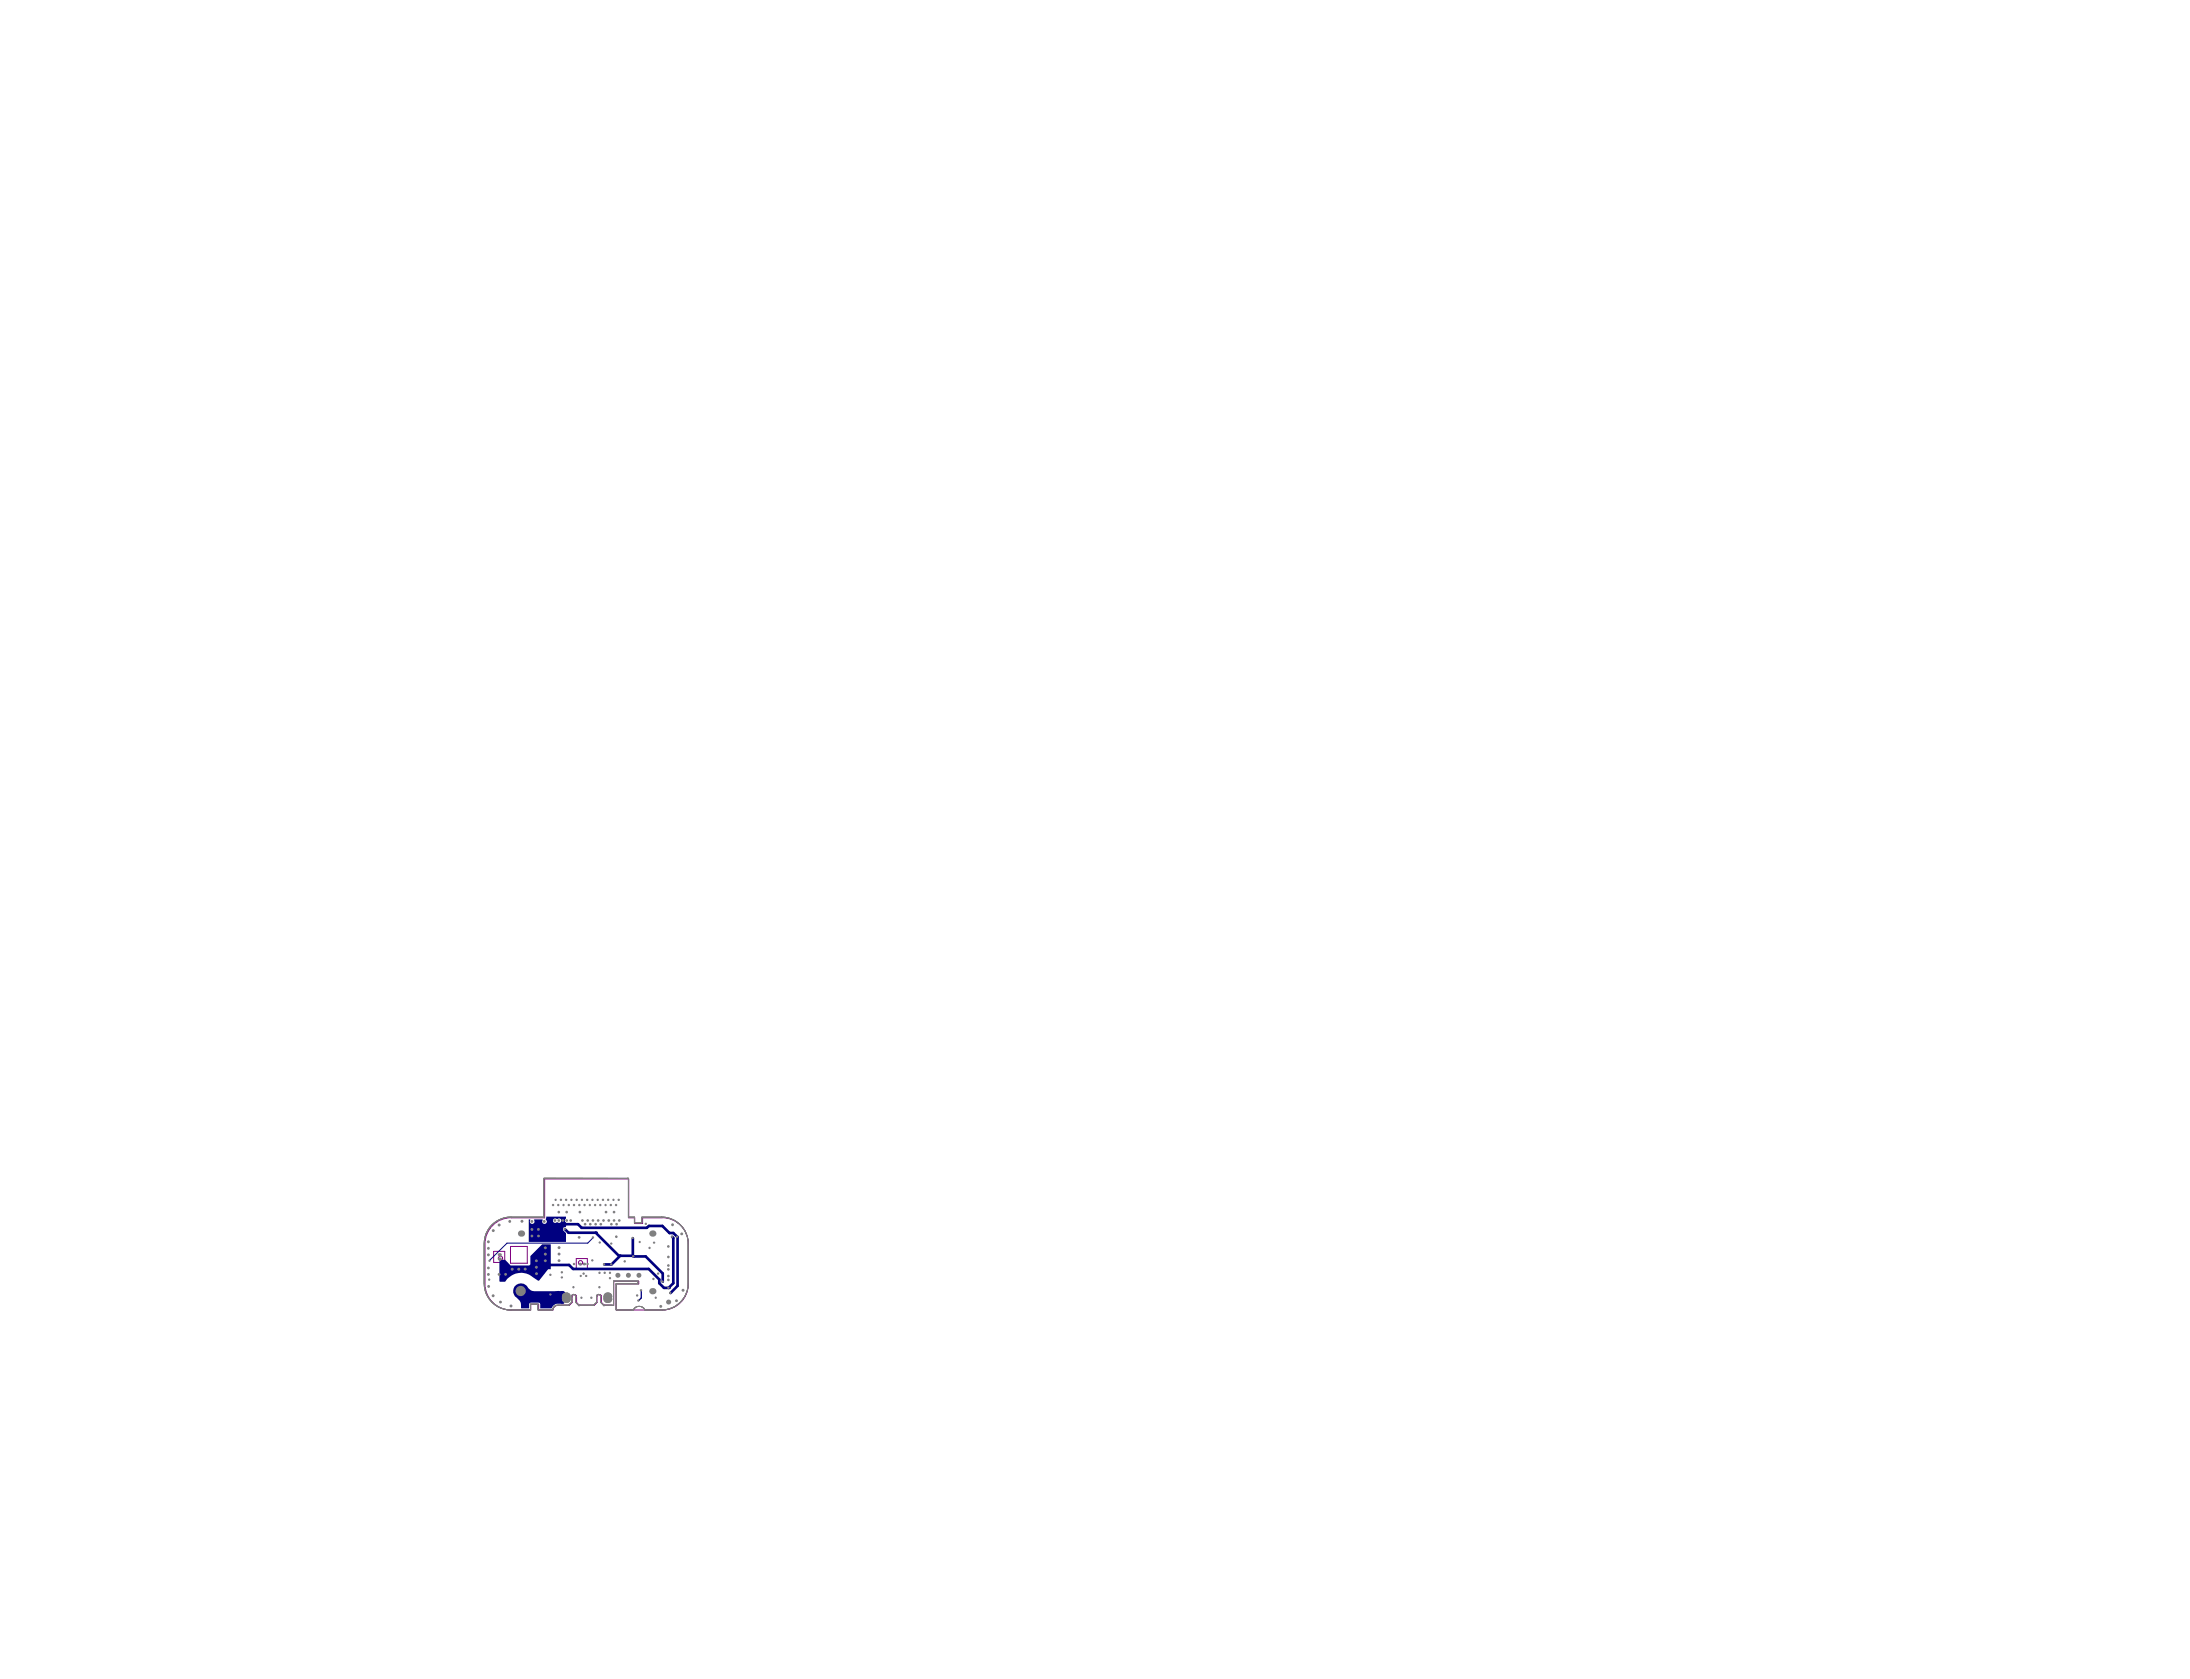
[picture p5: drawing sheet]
<svg xmlns="http://www.w3.org/2000/svg" width="269mm" height="206mm" viewBox="0 0 269 206" stroke-linecap="round" stroke-linejoin="round" font-family="sans-serif">
<path d="M60.4 150.3a3.4 3.4 0 0 1 2.3-1l4.1 .1v-4.8h10.3v4.8h.8v.7h.9v-.7l2.4-.1a3.3 3.3 0 0 1 3.3 3.3v4.9a3.2 3.2 0 0 1-3.3 3.2h-2a.82 .82 0 0 0-1.5 0h-2.1v-3.1l2.7-.1v-.3h-3v3h-1.2l-.4-.4 .1-.7a.26 .26 0 0 0-.3-.3 .26 .26 0 0 0-.3 .3v.7l-.3 .4h-1.9l-.3-.4v-.7a.26 .26 0 0 0-.3-.3 .26 .26 0 0 0-.2 .3v.7l-.4 .4h-1.4a.72 .72 0 0 0-.6 .5h-1.7l-.1-.7h-.9v.7h-2.4a3.2 3.2 0 0 1-3.3-3.2v-4.9a3.2 3.2 0 0 1 1-2.3z" fill="none" stroke="#808080" stroke-width=".12"/>
<g fill="none" stroke="#800080" stroke-width=".12">
<path d="M60.6 153.6h1.4v1.3h-1.4zM62.7 152.9h2v2.1h-2zM62.8 149.4a3.2 3.2 0 0 0-3.3 3.2v4.9a3.2 3.2 0 0 0 3.3 3.3M62.8 149.4h4.1v-4.7h10.3v4.7h.7v.7h1v-.7h2.4M70.2 159.1v.7l-.3 .4h-1.4a.64 .64 0 0 0-.6 .5h-1.8v-.7h-.9v.7h-2.4M70.5 158.8l-.2 .1-.1 .2M70.5 158.8l.1 .1 .2 .2M70.5 158.8a.28 .28 0 0 1 .3 .3M70.7 154.4h1.4v1.4h-1.4zM70.8 159.1v.7l.3 .4h1.8l.4-.4-.1-.7M73.5 158.8l.2 .1 .1 .2M73.5 158.8l-.1 .1-.2 .2"/>
<path d="M73.5 158.8l-.2 .1-.1 .2M73.5 158.8a.28 .28 0 0 1 .3 .3M73.8 159.1v.7l.4 .4h1.1v-3h3.1v.3h-2.7v3.2h5.6M81.3 149.4a3.2 3.2 0 0 1 3.2 3.2v4.9a3.2 3.2 0 0 1-3.2 3.3"/>
<circle cx="61.4" cy="154.4" r=".26"/>
<circle cx="71.3" cy="154.9" r=".26"/>
</g>
<g fill="#000080">
<path d="M63.2 157.9a.98 .98 0 0 1 1.6 .1 .95 .95 0 0 0 .8 .4h3l.6 .1v1.5a1.28 1.28 0 0 0-1.4 .4l-.1 .1h-1.4v-.5l-.1-.1-1-.1-.2 .2v.5h-1a1.49 1.49 0 0 0-.8-1.5 1.05 1.05 0 0 1 0-1.1z"/>
<path d="M61.3 154.8l.2-.2h.5l.7 .7h2.3l.1-.1v-1.1l1.4-1.4h1.1v3h-.3l-1.1 1.4-.7-.3a2.28 2.28 0 0 0-3.5 .5l-.7-.1z"/>
<path d="M64.9 149.6l.2 .1a.29 .29 0 0 0 0 .4 .29 .29 0 0 0 .4 0 .29 .29 0 0 0 0-.4l.1-.1h1v.1a.29 .29 0 0 0 .1 .4 .29 .29 0 0 0 .4 0 .29 .29 0 0 0-.1-.5l.1-.3h2.4v.2l-.2 .3 .2 .2v.5a.3 .3 0 0 0-.3 .2 .3 .3 0 0 0 0 .3l.3 .3v1.1h-4.6zM68 149.6a.31 .31 0 0 0 0 .4 .31 .31 0 0 0 .4 0 .27 .27 0 0 0 .4 0 .27 .27 0 0 0 0-.4 .27 .27 0 0 0-.4 0l-.3-.1z"/>
</g>
<path d="M60.1 154.6v.1" fill="none" stroke="#000080" stroke-width=".12"/>
<circle cx="69" cy="158.7" r=".32" fill="#000080"/>
<path d="M72.8 151.9l-.7 .6" fill="none" stroke="#000080" stroke-width=".12"/>
<path d="M79.6 150.4l-.2 .3M80.9 157v.5" fill="none" stroke="#000080" stroke-width=".33"/>
<path d="M69 158.7v.6" fill="none" stroke="#000080" stroke-width=".64"/>
<circle cx="69" cy="159.3" r=".32" fill="#000080"/>
<path d="M69 159.3v.4" fill="none" stroke="#000080" stroke-width=".64"/>
<path d="M69.1 149.8v.1M69.9 155.2l.4 .5M70.9 150.2l.5 .5" fill="none" stroke="#000080" stroke-width=".33"/>
<circle cx="73.1" cy="151.3" r=".16" fill="#000080"/>
<path d="M77.7 154.1l.1 .1" fill="none" stroke="#000080" stroke-width=".33"/>
<path d="M78.7 158.3v1" fill="none" stroke="#000080" stroke-width=".16"/>
<circle cx="82.1" cy="158" r=".16" fill="#000080"/>
<g fill="none" stroke="#000080" stroke-width=".33">
<path d="M67 154.7l.5 .5h2.4M69.1 149.9l.3 .3h1.5M69.3 150.8l.5 .5h3.3l2.9 2.8h1.7v-2.2M70.3 155.7h9.3l1.3 1.3M71.4 150.7h8M76.1 154.1l-1 1.1h-.9M77.8 154.2h1.5l2.1 2.1v1M79.6 150.4h1.7l.9 .9h.4l.5 .5M82.5 151.8l.1 .1v5.6l-.5 .5h-.6l-.6-.5M83.2 151.8v6l-.9 .9"/>
<circle cx="64" cy="158.4" r=".7"/>
</g>
<g fill="none" stroke="#000080" stroke-width=".16">
<path d="M78.7 159.3l-.3 .3"/>
<circle cx="67.6" cy="158.8" r=".23"/>
</g>
<path d="M72.1 152.5h-9.9l-2.1 2.1" fill="none" stroke="#000080" stroke-width=".12"/>
<g fill="#808080">
<circle cx="75.9" cy="147.2" r=".15"/>
<circle cx="75.6" cy="147.9" r=".15"/>
<circle cx="75.3" cy="147.2" r=".14"/>
<circle cx="75" cy="147.9" r=".15"/>
<circle cx="74.7" cy="147.2" r=".15"/>
<circle cx="74.3" cy="147.9" r=".14"/>
<circle cx="74" cy="147.2" r=".15"/>
<circle cx="73.7" cy="147.9" r=".15"/>
<circle cx="73.4" cy="147.2" r=".14"/>
<circle cx="73" cy="147.9" r=".15"/>
<circle cx="72.7" cy="147.2" r=".15"/>
<circle cx="72.4" cy="147.9" r=".14"/>
<circle cx="72.1" cy="147.2" r=".15"/>
<circle cx="71.8" cy="147.9" r=".15"/>
<circle cx="71.4" cy="147.2" r=".14"/>
<circle cx="71.1" cy="147.9" r=".15"/>
<circle cx="70.8" cy="147.2" r=".15"/>
<circle cx="70.5" cy="147.9" r=".15"/>
<circle cx="70.1" cy="147.2" r=".14"/>
<circle cx="69.8" cy="147.9" r=".15"/>
<circle cx="69.5" cy="147.2" r=".15"/>
<circle cx="69.2" cy="147.9" r=".14"/>
<circle cx="68.9" cy="147.2" r=".15"/>
<circle cx="68.5" cy="147.9" r=".15"/>
<circle cx="68.2" cy="147.2" r=".14"/>
<circle cx="67.9" cy="147.9" r=".15"/>
<circle cx="71.1" cy="151.8" r=".17"/>
<circle cx="72.1" cy="155.1" r=".15"/>
<circle cx="71.6" cy="156.3" r=".15"/>
<circle cx="72" cy="156.6" r=".14"/>
<circle cx="78.4" cy="159.6" r=".15"/>
<circle cx="78.7" cy="158.3" r=".15"/>
<circle cx="78.2" cy="159" r=".15"/>
<circle cx="64.1" cy="149.9" r=".18"/>
<circle cx="62.6" cy="149.9" r=".18"/>
<circle cx="61.3" cy="150.3" r=".18"/>
<circle cx="80.2" cy="156.9" r=".15"/>
<circle cx="80.5" cy="159.2" r=".14"/>
<circle cx="73.6" cy="156.2" r=".15"/>
<circle cx="74.1" cy="155.1" r=".15"/>
<circle cx="71.8" cy="150.2" r=".16"/>
<circle cx="70" cy="149.8" r=".16"/>
<circle cx="69.6" cy="149.8" r=".16"/>
<circle cx="73.1" cy="150.2" r=".16"/>
<circle cx="73.4" cy="149.8" r=".16"/>
<circle cx="74.1" cy="149.8" r=".16"/>
<circle cx="72.8" cy="149.8" r=".16"/>
<circle cx="72.5" cy="150.2" r=".16"/>
<circle cx="71.5" cy="149.8" r=".16"/>
<circle cx="72.1" cy="149.8" r=".16"/>
<circle cx="73.8" cy="150.2" r=".16"/>
<circle cx="69.3" cy="150.8" r=".14"/>
<circle cx="69.1" cy="149.8" r=".16"/>
<circle cx="68.6" cy="149.8" r=".16"/>
<circle cx="68.1" cy="149.8" r=".16"/>
<circle cx="82.1" cy="159.8" r=".31"/>
<circle cx="61.4" cy="159.8" r=".18"/>
<circle cx="60.5" cy="151" r=".18"/>
<circle cx="78.5" cy="152.4" r=".14"/>
<circle cx="76.7" cy="154.8" r=".15"/>
<circle cx="60" cy="157" r=".14"/>
<circle cx="60.1" cy="154.7" r=".14"/>
<circle cx="59.9" cy="156.4" r=".18"/>
<circle cx="59.9" cy="155.6" r=".17"/>
<circle cx="62.1" cy="156.4" r=".17"/>
<circle cx="63.7" cy="155.7" r=".18"/>
<circle cx="62.9" cy="155.7" r=".18"/>
<circle cx="64.5" cy="155.7" r=".18"/>
<circle cx="65.3" cy="150.9" r=".18"/>
<circle cx="65.3" cy="151.7" r=".17"/>
<circle cx="68.6" cy="153.9" r=".18"/>
<circle cx="68.6" cy="153.1" r=".18"/>
<circle cx="68.6" cy="154.7" r=".18"/>
<circle cx="67.6" cy="158.8" r=".14"/>
<circle cx="82" cy="156.6" r=".16"/>
<circle cx="82" cy="155.3" r=".16"/>
<circle cx="71.2" cy="148.7" r=".16"/>
<circle cx="74.7" cy="149.8" r=".17"/>
<circle cx="75" cy="150.2" r=".16"/>
<circle cx="75.4" cy="149.8" r=".16"/>
<circle cx="74.4" cy="148.7" r=".16"/>
<circle cx="69.6" cy="148.7" r=".16"/>
<circle cx="68.6" cy="148.7" r=".16"/>
<circle cx="75.4" cy="148.7" r=".16"/>
<circle cx="74.2" cy="156.2" r=".15"/>
<circle cx="74.9" cy="156.2" r=".14"/>
<circle cx="66.9" cy="153.9" r=".18"/>
<circle cx="74.9" cy="156.8" r=".14"/>
<circle cx="63.9" cy="158.4" r=".63"/>
<circle cx="75" cy="155.1" r=".15"/>
<circle cx="82" cy="154.2" r=".16"/>
<circle cx="82" cy="155.8" r=".16"/>
<circle cx="82" cy="157" r=".16"/>
<circle cx="82" cy="152.9" r=".16"/>
<circle cx="80.8" cy="156.3" r=".15"/>
<circle cx="76" cy="149.8" r=".16"/>
<circle cx="75.7" cy="150.2" r=".16"/>
<circle cx="59.9" cy="153.2" r=".18"/>
<circle cx="59.9" cy="154" r=".18"/>
<circle cx="59.9" cy="152.4" r=".18"/>
<circle cx="75.7" cy="151.8" r=".16"/>
<circle cx="75" cy="152.6" r=".14"/>
<circle cx="77.1" cy="156.5" r=".3"/>
<circle cx="78.4" cy="156.5" r=".3"/>
<circle cx="75.9" cy="156.5" r=".31"/>
<circle cx="77.7" cy="154.2" r=".15"/>
<circle cx="77.7" cy="151.9" r=".14"/>
<circle cx="66.1" cy="151.7" r=".17"/>
<circle cx="66.1" cy="150.9" r=".18"/>
<circle cx="65.8" cy="155.5" r=".18"/>
<circle cx="65.8" cy="154.7" r=".18"/>
<circle cx="65.9" cy="156.3" r=".18"/>
<circle cx="81.3" cy="157.3" r=".15"/>
<circle cx="79.7" cy="153.1" r=".15"/>
<circle cx="80.3" cy="152.5" r=".14"/>
<circle cx="61.3" cy="156.4" r=".18"/>
<circle cx="79.3" cy="150.2" r=".15"/>
<circle cx="82.5" cy="151.8" r=".14"/>
<circle cx="83.1" cy="151.8" r=".15"/>
<circle cx="82" cy="158" r=".15"/>
<circle cx="82.3" cy="158.6" r=".14"/>
<circle cx="72.6" cy="159.2" r=".15"/>
<circle cx="67.6" cy="156.4" r=".15"/>
<circle cx="71.4" cy="159.2" r=".14"/>
<circle cx="73.6" cy="157.9" r=".15"/>
<circle cx="70.4" cy="158" r=".14"/>
<circle cx="73.6" cy="152.5" r=".14"/>
<circle cx="72.8" cy="151.8" r=".15"/>
<circle cx="66.9" cy="154.7" r=".18"/>
<circle cx="66.9" cy="153.1" r=".18"/>
<circle cx="72.7" cy="154.7" r=".14"/>
<circle cx="69" cy="156.7" r=".14"/>
<circle cx="71.3" cy="156.6" r=".14"/>
<circle cx="60" cy="157.9" r=".18"/>
<circle cx="60.5" cy="159" r=".18"/>
<circle cx="65.3" cy="149.9" r=".18"/>
<circle cx="66.8" cy="149.9" r=".18"/>
<circle cx="62.7" cy="160.3" r=".18"/>
<circle cx="82.6" cy="150.3" r=".18"/>
<circle cx="83.7" cy="151.4" r=".18"/>
<circle cx="83.8" cy="158.3" r=".18"/>
<circle cx="83" cy="159.6" r=".18"/>
<circle cx="81.1" cy="160.3" r=".18"/>
<circle cx="69" cy="156.1" r=".15"/>
<circle cx="70.5" cy="155.1" r=".15"/>
<circle cx="61.3" cy="154.5" r=".2"/>
<circle cx="61.3" cy="154" r=".2"/>
<circle cx="71.2" cy="155.1" r=".16"/>
<circle cx="71.7" cy="155.1" r=".16"/>
<circle cx="64" cy="151.4" r=".38"/>
<circle cx="69.5" cy="159.4" r=".48"/>
<circle cx="69.5" cy="159.1" r=".48"/>
<circle cx="74.6" cy="159.1" r=".48"/>
<circle cx="74.6" cy="159.4" r=".48"/>
<circle cx="80.1" cy="158.4" r=".38"/>
<circle cx="80.1" cy="151.4" r=".38"/>
</g>
<g fill="#808080">
<path d="M69 159.1l.5-.5 .4 .5v.3l-.4 .5-.5-.5z" fill-rule="evenodd"/>
<path d="M74.1 159.1l.5-.5 .4 .5v.3l-.4 .5-.5-.5z" fill-rule="evenodd"/>
</g>
<path d="M60.4 150.3a3.4 3.4 0 0 1 2.3-1l4.1 .1v-4.8h10.3v4.8h.8v.7h.9v-.7l2.4-.1a3.3 3.3 0 0 1 3.3 3.3v4.9a3.2 3.2 0 0 1-3.3 3.2h-2a.82 .82 0 0 0-1.5 0h-2.1v-3.1l2.7-.1v-.3h-3v3h-1.2l-.4-.4 .1-.7a.26 .26 0 0 0-.3-.3 .26 .26 0 0 0-.3 .3v.7l-.3 .4h-1.9l-.3-.4v-.7a.26 .26 0 0 0-.3-.3 .26 .26 0 0 0-.2 .3v.7l-.4 .4h-1.4a.72 .72 0 0 0-.6 .5h-1.7l-.1-.7h-.9v.7h-2.4a3.2 3.2 0 0 1-3.3-3.2v-4.9a3.2 3.2 0 0 1 1-2.3z" fill="none" stroke="#808080" stroke-width=".12"/>
</svg>
